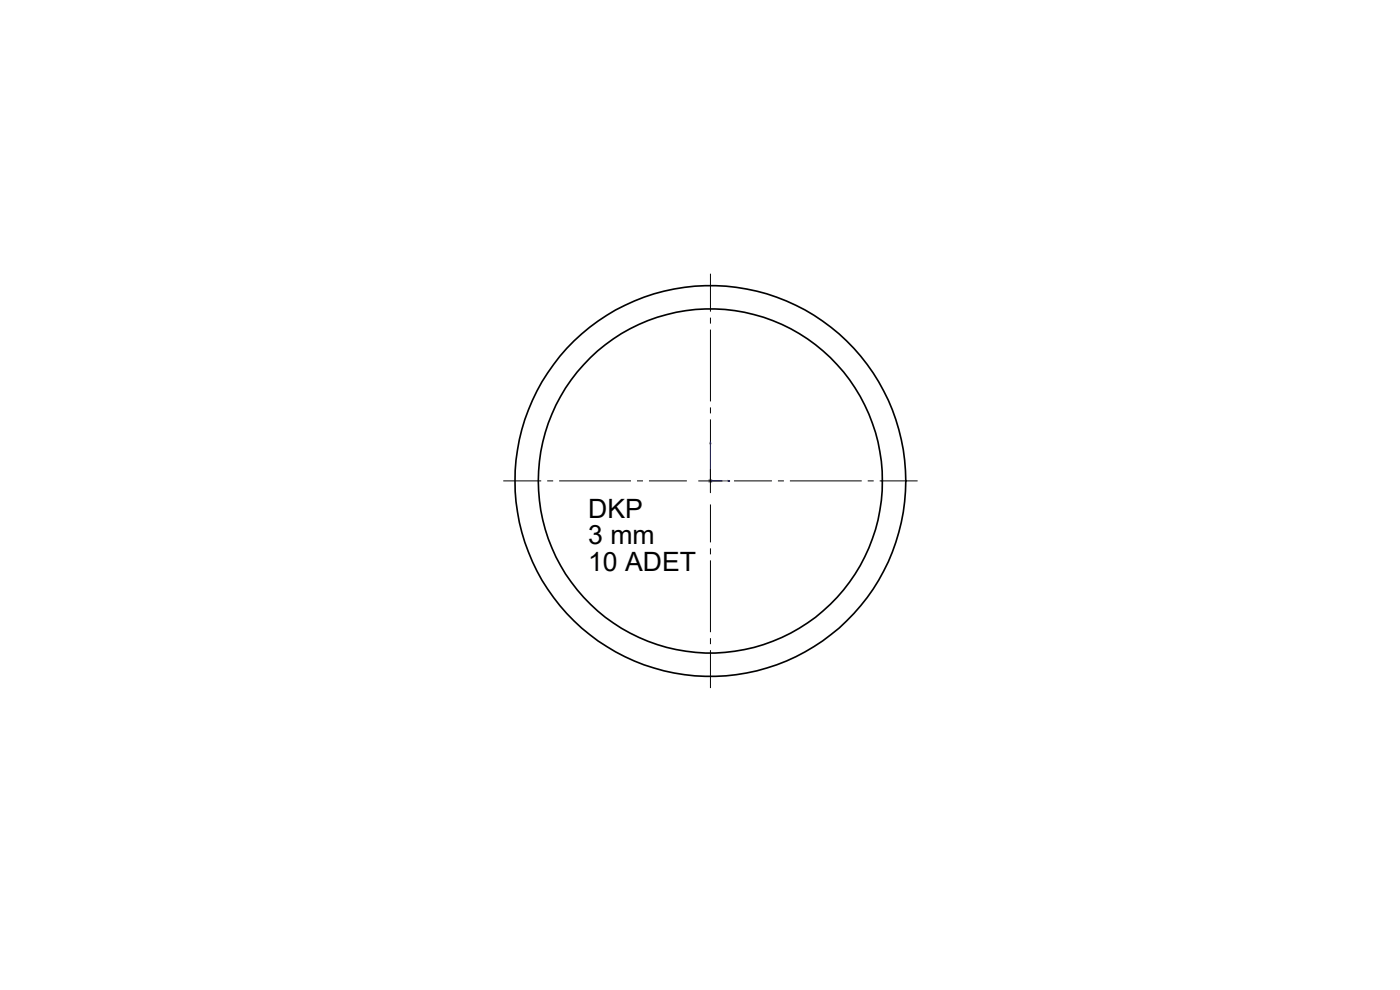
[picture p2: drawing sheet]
<svg xmlns="http://www.w3.org/2000/svg" width="297mm" height="210mm" viewBox="0 0 297 210" stroke-linecap="round" stroke-linejoin="round" font-family="sans-serif">
<defs><g id="words">
<g font-size="5.6">
<text x="124.8" y="109.8">DKP</text>
<text x="124.8" y="115.5">3 mm</text>
<text x="124.8" y="121.1">10 ADET</text>
</g>
</g></defs>
<g fill="none" stroke="#000" stroke-width=".35">
<circle cx="150.7" cy="102" r="36.5"/>
<circle cx="150.7" cy="102" r="41.5"/>
</g>
<path d="M150.7 93.7l.1 .4h-.2zM150.7 93.7v8.3h4.2M154.4 101.9l.5 .1-.5 .1z" fill="none" stroke="#00f" stroke-width=".21"/>
<path d="M150.2 102h1M150.4 101.7l.7 .7M150.7 101.5v1M151.1 101.7l-.7 .7" fill="none" stroke="#808080" stroke-width=".21"/>
<path d="M150.7 97v-38.9M145.7 102h-38.9M150.7 107v39M155.7 102h39" fill="none" stroke="#000" stroke-width=".21" stroke-dasharray="15.2 1.3 1.3 1.3" stroke-dashoffset="7.2" stroke-linecap="butt"/>
<path d="M150.7 99.5v5M148.2 102h5" fill="none" stroke="#000" stroke-width=".21"/>
<path d="M154.4 101.9l.5 .1-.5 .1zM150.7 93.7l.1 .4h-.2z" fill="#00f"/>
<use href="#words"/>
</svg>
